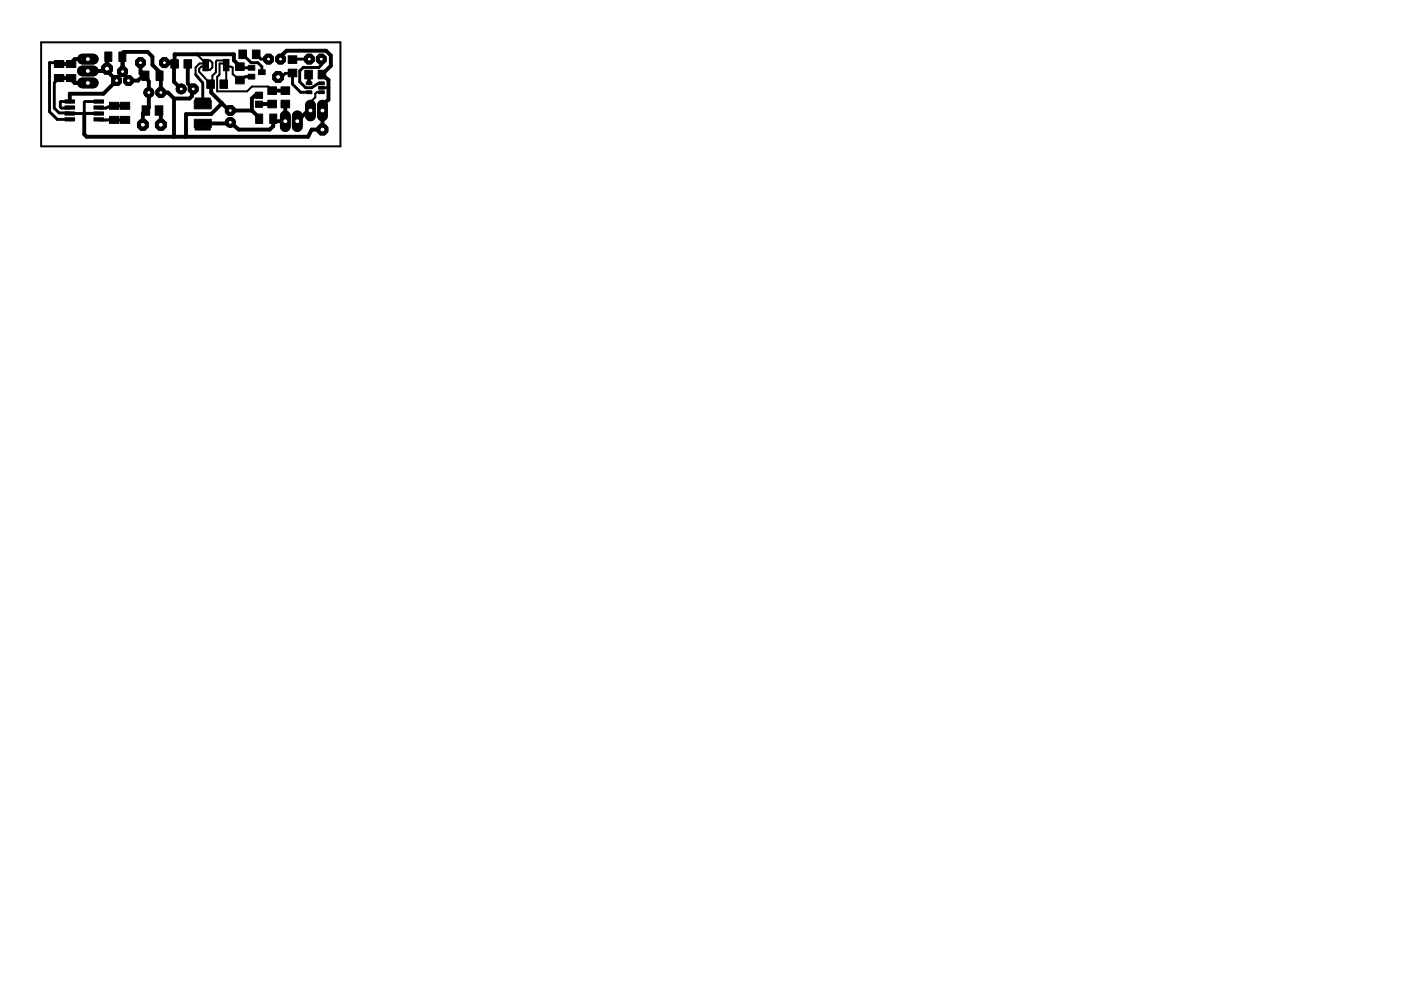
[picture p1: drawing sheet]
<svg xmlns="http://www.w3.org/2000/svg" width="297mm" height="210mm" viewBox="0 0 297 210" stroke-linecap="round" stroke-linejoin="round" font-family="sans-serif">
<g fill="#000" stroke="#000" stroke-width=".21">
<path d="M11.5 12.8h2v1.5h-2zM11.5 15.8h2v1.5h-2zM14.1 12.8h2v1.5h-2zM14.1 15.8h2v1.5h-2zM22.2 11h1.5v2h-1.5zM25.2 11h1.5v2h-1.5zM30.1 15.1h1.5v2h-1.5zM33.1 15.1h1.5v2h-1.5zM36.2 12.7h1.6v1.7h-1.6zM39 12.7h1.6v1.7h-1.6zM43 14.5h1.2v.5h-1.2zM43 13.9h1.2v.5h-1.2z"/>
<path d="M43 13.2h1.2v.5h-1.2zM43 12.6h1.2v.5h-1.2zM43.8 17h1.6v1.7h-1.6zM46.6 17h1.6v1.7h-1.6zM47.4 12.6h1.2v.5h-1.2zM47.4 13.2h1.2v.5h-1.2zM47.4 13.9h1.2v.5h-1.2zM47.4 14.5h1.2v.5h-1.2zM50 13.3h1.8v1.6h-1.8zM50 16.2h1.8v1.6h-1.8zM50.7 10.6h1.6v1.8h-1.6zM52.6 13.9h1.4v1h-1.4z"/>
<path d="M52.6 15.7h1.4v1.1h-1.4zM53.5 10.6h1.6v1.8h-1.6zM54.2 19.5h1.5v1.3h-1.5zM54.8 14.8h1.4v1h-1.4zM56.8 18.4h1.8v1.6h-1.8zM59.6 18.4h1.8v1.6h-1.8zM61.1 14.7h1.8v1.6h-1.8zM61.1 11.8h1.8v1.6h-1.8zM64.9 17.4h1.2v.5h-1.2zM64.9 19.3h1.2v.6h-1.2zM64.6 14.9h1.6v1.8h-1.6zM67.6 17.4h1.1v.5h-1.1z"/>
<path d="M67.6 18.3h1.1v.6h-1.1zM67.6 19.3h1.1v.6h-1.1zM67.5 14.9h1.6v1.8h-1.6zM13.8 21.2h2v.7h-2zM13.8 22.5h2v.6h-2zM13.8 23.7h2v.7h-2zM13.8 25h2v.7h-2zM19.9 21.2h2v.7h-2zM19.9 22.5h2v.6h-2zM19.9 23.7h2v.7h-2zM19.9 25h2v.7h-2zM23.2 21.7h2v1.5h-2z"/>
<path d="M23.2 24.7h2v1.5h-2zM25.5 21.7h2v1.5h-2zM25.5 24.7h2v1.5h-2zM30.1 22.4h1.6v2h-1.6zM32.9 22.4h1.6v2h-1.6zM41.2 25.3h3.6v1.8h-3.6zM41.2 21.3h3.6v1.8h-3.6zM54.2 21.4h1.5v1.4h-1.5zM54.2 24.2h1.5v2h-1.5zM56.8 21.3h1.8v1.6h-1.8zM57.2 24.2h1.5v2h-1.5zM59.6 21.3h1.8v1.6h-1.8z"/>
</g>
<g fill="#000" stroke="#000" stroke-width=".83">
<path d="M12.5 16.6h2.6zM12.5 13.6h2.6zM14.8 19.9v1.6zM15.1 16.8l.7 .8zM15.1 13.3l.7-.8zM15.8 17.6h2.8zM15.8 12.5h2.8zM18.6 15h3.1zM14.8 19.9h7.1zM21.7 15l.5-.4zM22.7 12.3v2.3zM22.7 12.3l.3-.3z"/>
<path d="M22.7 14.6v.4zM22.2 14.6h.5zM22.7 15l2 2.1zM21.9 19.9l2.8-2.8zM26 12v3.2zM26 11.3v3.9zM26.2 11l-.2 .3zM27.2 17.1h2.1zM29.8 13.3v2.3zM29.8 15.6l.5 .5zM30.3 16.1l-1 1zM26.2 11h5.1z"/>
<path d="M31.6 17.3v2.3zM30.8 16.1l.8 1.2zM31.6 19.6v3.2zM31.3 11l1 1zM32.3 12v1.8zM32.3 13.8l1.8 1.7zM34.1 15.3v4.3zM34.1 19.6h1.5zM36.9 13.7v3.6zM36.9 13.7l.1-.2zM34.9 13.3h2.1zM37 11.5v1.8z"/>
<path d="M36.9 17.3l1.5 1.6zM39.8 13.5v4.2zM39.8 17.7l1.2 1.2zM37 11.5h4.7zM44.8 18v1.6zM49.6 11.5v1.3zM41.7 11.5h7.9zM49.6 12.8l.8 .7zM59.5 12v.5zM57.7 19.2h2.8zM60.7 10.8l-1.2 1.2zM65.5 15.9v1.8z"/>
<path d="M68.3 15.8l1.8-1.9zM60.7 10.8h8.4zM68.3 15.8l1.3 1.1zM69.6 16.9v1.7zM69.1 10.8l1 1zM70.1 11.8v2.1zM17.9 24.4v4.1zM17.9 28.5l.5 .5zM30.3 24v2.5zM30.3 24l.6-.6zM31.6 22.8l-.7 .6zM34.1 23.8v2.7z"/>
<path d="M33.7 23.4l.4 .4zM35.6 19.6l1.3 1.3zM36.9 20.9h3.3zM36.9 20.9v8.1zM18.4 29h18.5zM36.9 29h2.3zM39.4 28.7l-.2 .3zM39.4 24.2h5.4zM39.4 24.2v4.5zM40.7 20.4l-.5 .5zM40.7 19.1v1.3zM47.1 21.9l-2.3 2.3z"/>
<path d="M47.1 21.9l1.5 1.5zM44.8 19.6l2.3 2.3zM43 26.2h5.6zM48.8 23.4h4.6zM48.8 26l1.8 1.5zM53.4 23.4l1.5 1.6zM53.4 20.9v2.5zM53.4 20.9l.8-.8zM50.6 27.5h6.6zM54.9 22.1h2.8zM57.9 25.2v1.5zM57.9 26.7l-.7 .8z"/>
<path d="M60.5 22.1v3.6zM58.4 25.7h2.1zM39.2 29h26.1zM63 25.7l2.3-2.3zM65.3 23.4h.5zM66.1 27.5l-.8 1.5zM68.4 22.2v1.2zM68.4 22.2l1.2-1.1zM68.4 23.4v4.1zM66.1 27.5h2.3zM69.6 18.6v2.5z"/>
</g>
<g fill="#000" stroke="#000" stroke-width=".42">
<path d="M12.3 13.3l.2 .3zM15.1 16.6v.2zM15.1 13.3v.3zM30.3 16.1h.5zM34.1 15.5l-.3 .6zM34.1 15.3v.2zM37 13.3v.2zM40.7 19.1l.3-.2zM41.5 14.3v1.5zM41.7 11.5l1.3 1.3zM42.2 14.6l.5-.5zM42.2 14.6v.6z"/>
<path d="M42.3 13.5l-.8 .8zM42.7 14.1h.9zM43 12.8h.6zM42.3 13.5h1.3zM43.6 12.8h1zM43.6 14.8h.9zM44.6 12.8l.4 .5zM42.2 15.2l2.4 2.6zM44.6 17.8l.4-.3zM44.6 17.8l.2 .2zM45 16.1l.8-.8zM45 16.1v1.4z"/>
<path d="M45 13.3v1zM45 14.3l-.5 .5zM45.8 13l.2-.2zM45.8 13v2.3zM46 12.8h2zM46 16.3l.5-.5zM46 16.3v3.1zM46.5 13.5v2.3zM46.6 13.5h1.4zM48 14.8v2.8zM47.4 17.8l.6-.2zM48 14.1h.9z"/>
<path d="M48.9 14.1l.4 .2zM49.3 14.3v1.4zM50.6 14.4l.3-.3zM50.4 14.1h.5zM49.3 15.7l1.6 1.3zM46 19.4h6.4zM53.4 18.4l-1 1zM53.4 18.4h3.5zM56.9 18.4l.8 .8zM62 12.6l.2-.1zM65.4 15.8l.1 .1zM66.8 19.9l.4-.3z"/>
<path d="M67.2 19.6h1zM67.5 17.7h.7zM14.7 22.9l.1-.1zM14.7 23.9l.1 .2zM17.9 21.7l.1-.2zM17.9 24.4l.3-.3zM17.9 23.7l.2 .2zM18.2 24.1h2.7zM18.1 23.9h2.7zM20.8 23.9l.1 .2zM20.9 22.8l.2 .1zM20.9 25.3l.2 .1z"/>
<path d="M23.4 22.4h.8zM41.5 27.2h3zM41.5 27.5h3zM41.5 21.1h3zM41.5 20.9h3zM48.6 23.4h.2zM48.8 26l-.2 .2zM54.2 20.1h.6zM54.9 25v.2zM57.9 25.2l.5 .5zM65.8 21.7l1-1.1zM65.8 21.7v1.7z"/>
<path d="M66.8 19.9v.7zM68.2 27.3l.2 .2z"/>
</g>
<g fill="#000" stroke="#000" stroke-width=".61">
<path d="M10.5 13.3h1.8zM11.5 17.6l1-1zM41.5 15.8l1.5 1.8zM43 17.6v4.6zM50.4 13.5v.6zM50.9 17l1.2-.7zM51.5 11.5l1.7 1.8zM50.6 14.4h2.7zM52.1 16.3h1.2zM53.2 13.3h1.5zM54.3 11.5l1 1zM55.5 14.1v1.2z"/>
<path d="M54.7 13.3l.8 .8zM55.3 12.5h1.6zM59 16.3h.7zM59.7 16.3l.8-.7zM60.5 15.6h1.4zM61.9 15.6l.1-.1zM62 15.5v2.3zM63.5 15v2.3zM63.5 15l.8-.7zM62 17.8l1.7 1.8zM64.3 14.3h3.3zM63.5 17.3l1.3 1.3z"/>
<path d="M63.7 19.6h1.8zM62.2 12.5h3.4zM64.8 18.6h1.3zM66.1 18.6l1.4-.9zM67.6 14.3l.5-.5zM68.1 12.5v1.3zM68.2 18.6h1.4zM10.5 13.3v10.4zM11.5 17.6v5.3zM10.5 23.7l1.6 1.6zM11.5 22.9l1 1zM12.8 21.7v1z"/>
<path d="M12.8 22.7l.2 .2zM12.9 21.5l-.1 .2zM13 22.9h1.7zM12.5 23.9h2.2zM12.1 25.3h2.7zM12.9 21.5h1.9zM17.9 21.7v2zM18 21.5h2.9zM14.8 24.1h6.1zM21.1 22.9h1.3zM21.1 25.4h1.3zM22.4 25.4h.6z"/>
<path d="M22.4 22.9l1-.5zM23 25.4h1.2zM24.2 22.4h2.3zM24.2 25.4h2.3z"/>
</g>
<path d="M65.8 22.3v2.3z" fill="#000" stroke="#000" stroke-width="2.3"/>
<circle cx="65.8" cy="23.4" r=".52" fill="#fff" stroke="#000" stroke-width=".21"/>
<path d="M68.4 22.3v2.3z" fill="#000" stroke="#000" stroke-width="2.3"/>
<circle cx="68.4" cy="23.4" r=".52" fill="#fff" stroke="#000" stroke-width=".21"/>
<path d="M60.5 24.6v2.2z" fill="#000" stroke="#000" stroke-width="2.3"/>
<circle cx="60.5" cy="25.7" r=".52" fill="#fff" stroke="#000" stroke-width=".21"/>
<path d="M63 24.6v2.2z" fill="#000" stroke="#000" stroke-width="2.3"/>
<circle cx="63" cy="25.7" r=".52" fill="#fff" stroke="#000" stroke-width=".21"/>
<circle cx="65.6" cy="12.5" r="1.12" fill="#000" stroke="#000" stroke-width=".21"/>
<circle cx="65.6" cy="12.5" r=".41" fill="#fff" stroke="#000" stroke-width=".21"/>
<circle cx="68.1" cy="12.5" r="1.12" fill="#000" stroke="#000" stroke-width=".21"/>
<circle cx="68.1" cy="12.5" r=".41" fill="#fff" stroke="#000" stroke-width=".21"/>
<circle cx="48.8" cy="23.4" r="1.12" fill="#000" stroke="#000" stroke-width=".21"/>
<circle cx="48.8" cy="23.4" r=".41" fill="#fff" stroke="#000" stroke-width=".21"/>
<circle cx="48.8" cy="25.9" r="1.05" fill="#000" stroke="#000" stroke-width=".21"/>
<circle cx="48.8" cy="26" r=".41" fill="#fff" stroke="#000" stroke-width=".21"/>
<circle cx="41" cy="18.9" r="1.12" fill="#000" stroke="#000" stroke-width=".21"/>
<circle cx="41" cy="18.9" r=".41" fill="#fff" stroke="#000" stroke-width=".21"/>
<circle cx="38.4" cy="18.9" r="1.05" fill="#000" stroke="#000" stroke-width=".21"/>
<circle cx="38.4" cy="18.9" r=".41" fill="#fff" stroke="#000" stroke-width=".21"/>
<circle cx="56.9" cy="12.5" r="1.12" fill="#000" stroke="#000" stroke-width=".21"/>
<circle cx="56.9" cy="12.5" r=".41" fill="#fff" stroke="#000" stroke-width=".21"/>
<circle cx="59.5" cy="12.5" r="1.12" fill="#000" stroke="#000" stroke-width=".21"/>
<circle cx="59.5" cy="12.5" r=".41" fill="#fff" stroke="#000" stroke-width=".21"/>
<circle cx="34.1" cy="19.6" r="1.12" fill="#000" stroke="#000" stroke-width=".21"/>
<circle cx="34.1" cy="19.6" r=".41" fill="#fff" stroke="#000" stroke-width=".21"/>
<circle cx="31.6" cy="19.6" r="1.05" fill="#000" stroke="#000" stroke-width=".21"/>
<circle cx="31.6" cy="19.6" r=".41" fill="#fff" stroke="#000" stroke-width=".21"/>
<circle cx="24.7" cy="17.1" r="1.12" fill="#000" stroke="#000" stroke-width=".21"/>
<circle cx="24.7" cy="17.1" r=".41" fill="#fff" stroke="#000" stroke-width=".21"/>
<circle cx="26" cy="15.2" r="1.12" fill="#000" stroke="#000" stroke-width=".21"/>
<circle cx="26" cy="15.2" r=".41" fill="#fff" stroke="#000" stroke-width=".21"/>
<circle cx="27.2" cy="17.1" r="1.12" fill="#000" stroke="#000" stroke-width=".21"/>
<circle cx="27.3" cy="17.1" r=".41" fill="#fff" stroke="#000" stroke-width=".21"/>
<path d="M17.5 12.5h2.3z" fill="#000" stroke="#000" stroke-width="2.3"/>
<circle cx="18.6" cy="12.5" r=".52" fill="#fff" stroke="#000" stroke-width=".21"/>
<path d="M17.5 15h2.3z" fill="#000" stroke="#000" stroke-width="2.3"/>
<circle cx="18.6" cy="15" r=".52" fill="#fff" stroke="#000" stroke-width=".21"/>
<path d="M17.5 17.6h2.3z" fill="#000" stroke="#000" stroke-width="2.3"/>
<circle cx="18.6" cy="17.6" r=".52" fill="#fff" stroke="#000" stroke-width=".21"/>
<circle cx="34.9" cy="13.3" r="1.12" fill="#000" stroke="#000" stroke-width=".21"/>
<circle cx="34.9" cy="13.3" r=".41" fill="#fff" stroke="#000" stroke-width=".21"/>
<circle cx="29.8" cy="13.3" r="1.12" fill="#000" stroke="#000" stroke-width=".21"/>
<circle cx="29.8" cy="13.3" r=".41" fill="#fff" stroke="#000" stroke-width=".21"/>
<circle cx="30.3" cy="26.5" r="1.23" fill="#000" stroke="#000" stroke-width=".21"/>
<circle cx="30.3" cy="26.5" r=".52" fill="#fff" stroke="#000" stroke-width=".21"/>
<circle cx="22.7" cy="14.6" r="1.23" fill="#000" stroke="#000" stroke-width=".21"/>
<circle cx="22.7" cy="14.6" r=".52" fill="#fff" stroke="#000" stroke-width=".21"/>
<circle cx="34.1" cy="26.5" r="1.23" fill="#000" stroke="#000" stroke-width=".21"/>
<circle cx="34.1" cy="26.5" r=".52" fill="#fff" stroke="#000" stroke-width=".21"/>
<circle cx="59" cy="16.3" r="1.23" fill="#000" stroke="#000" stroke-width=".21"/>
<circle cx="59" cy="16.3" r=".52" fill="#fff" stroke="#000" stroke-width=".21"/>
<circle cx="68.4" cy="27.5" r="1.23" fill="#000" stroke="#000" stroke-width=".21"/>
<circle cx="68.4" cy="27.5" r=".52" fill="#fff" stroke="#000" stroke-width=".21"/>
<path d="M65.8 22.3v2.3z" fill="#000" stroke="#000" stroke-width="2.3"/>
<circle cx="65.8" cy="23.4" r=".52" fill="#fff" stroke="#000" stroke-width=".21"/>
<path d="M68.4 22.3v2.3z" fill="#000" stroke="#000" stroke-width="2.3"/>
<circle cx="68.4" cy="23.4" r=".52" fill="#fff" stroke="#000" stroke-width=".21"/>
<path d="M60.5 24.6v2.2z" fill="#000" stroke="#000" stroke-width="2.3"/>
<circle cx="60.5" cy="25.7" r=".52" fill="#fff" stroke="#000" stroke-width=".21"/>
<path d="M63 24.6v2.2z" fill="#000" stroke="#000" stroke-width="2.3"/>
<circle cx="63" cy="25.7" r=".52" fill="#fff" stroke="#000" stroke-width=".21"/>
<circle cx="65.6" cy="12.5" r="1.12" fill="#000" stroke="#000" stroke-width=".21"/>
<circle cx="65.6" cy="12.5" r=".41" fill="#fff" stroke="#000" stroke-width=".21"/>
<circle cx="68.1" cy="12.5" r="1.12" fill="#000" stroke="#000" stroke-width=".21"/>
<circle cx="68.1" cy="12.5" r=".41" fill="#fff" stroke="#000" stroke-width=".21"/>
<circle cx="48.8" cy="23.4" r="1.12" fill="#000" stroke="#000" stroke-width=".21"/>
<circle cx="48.8" cy="23.4" r=".41" fill="#fff" stroke="#000" stroke-width=".21"/>
<circle cx="48.8" cy="25.9" r="1.05" fill="#000" stroke="#000" stroke-width=".21"/>
<circle cx="48.8" cy="26" r=".41" fill="#fff" stroke="#000" stroke-width=".21"/>
<circle cx="41" cy="18.9" r="1.12" fill="#000" stroke="#000" stroke-width=".21"/>
<circle cx="41" cy="18.9" r=".41" fill="#fff" stroke="#000" stroke-width=".21"/>
<circle cx="38.4" cy="18.9" r="1.05" fill="#000" stroke="#000" stroke-width=".21"/>
<circle cx="38.4" cy="18.9" r=".41" fill="#fff" stroke="#000" stroke-width=".21"/>
<circle cx="56.9" cy="12.5" r="1.12" fill="#000" stroke="#000" stroke-width=".21"/>
<circle cx="56.9" cy="12.5" r=".41" fill="#fff" stroke="#000" stroke-width=".21"/>
<circle cx="59.5" cy="12.5" r="1.12" fill="#000" stroke="#000" stroke-width=".21"/>
<circle cx="59.5" cy="12.5" r=".41" fill="#fff" stroke="#000" stroke-width=".21"/>
<circle cx="34.1" cy="19.6" r="1.12" fill="#000" stroke="#000" stroke-width=".21"/>
<circle cx="34.1" cy="19.6" r=".41" fill="#fff" stroke="#000" stroke-width=".21"/>
<circle cx="31.6" cy="19.6" r="1.05" fill="#000" stroke="#000" stroke-width=".21"/>
<circle cx="31.6" cy="19.6" r=".41" fill="#fff" stroke="#000" stroke-width=".21"/>
<circle cx="24.7" cy="17.1" r="1.12" fill="#000" stroke="#000" stroke-width=".21"/>
<circle cx="24.7" cy="17.1" r=".41" fill="#fff" stroke="#000" stroke-width=".21"/>
<circle cx="26" cy="15.2" r="1.12" fill="#000" stroke="#000" stroke-width=".21"/>
<circle cx="26" cy="15.2" r=".41" fill="#fff" stroke="#000" stroke-width=".21"/>
<circle cx="27.2" cy="17.1" r="1.12" fill="#000" stroke="#000" stroke-width=".21"/>
<circle cx="27.3" cy="17.1" r=".41" fill="#fff" stroke="#000" stroke-width=".21"/>
<path d="M17.5 12.5h2.3z" fill="#000" stroke="#000" stroke-width="2.3"/>
<circle cx="18.6" cy="12.5" r=".52" fill="#fff" stroke="#000" stroke-width=".21"/>
<path d="M17.5 15h2.3z" fill="#000" stroke="#000" stroke-width="2.3"/>
<circle cx="18.6" cy="15" r=".52" fill="#fff" stroke="#000" stroke-width=".21"/>
<path d="M17.5 17.6h2.3z" fill="#000" stroke="#000" stroke-width="2.3"/>
<circle cx="18.6" cy="17.6" r=".52" fill="#fff" stroke="#000" stroke-width=".21"/>
<circle cx="34.9" cy="13.3" r="1.12" fill="#000" stroke="#000" stroke-width=".21"/>
<circle cx="34.9" cy="13.3" r=".41" fill="#fff" stroke="#000" stroke-width=".21"/>
<circle cx="29.8" cy="13.3" r="1.12" fill="#000" stroke="#000" stroke-width=".21"/>
<circle cx="29.8" cy="13.3" r=".41" fill="#fff" stroke="#000" stroke-width=".21"/>
<circle cx="30.3" cy="26.5" r="1.23" fill="#000" stroke="#000" stroke-width=".21"/>
<circle cx="30.3" cy="26.5" r=".52" fill="#fff" stroke="#000" stroke-width=".21"/>
<circle cx="22.7" cy="14.6" r="1.23" fill="#000" stroke="#000" stroke-width=".21"/>
<circle cx="22.7" cy="14.6" r=".52" fill="#fff" stroke="#000" stroke-width=".21"/>
<circle cx="34.1" cy="26.5" r="1.23" fill="#000" stroke="#000" stroke-width=".21"/>
<circle cx="34.1" cy="26.5" r=".52" fill="#fff" stroke="#000" stroke-width=".21"/>
<circle cx="59" cy="16.3" r="1.23" fill="#000" stroke="#000" stroke-width=".21"/>
<circle cx="59" cy="16.3" r=".52" fill="#fff" stroke="#000" stroke-width=".21"/>
<circle cx="68.4" cy="27.5" r="1.23" fill="#000" stroke="#000" stroke-width=".21"/>
<circle cx="68.4" cy="27.5" r=".52" fill="#fff" stroke="#000" stroke-width=".21"/>
<path d="M8.7 9h63.5zM72.2 9v22zM8.7 9v22zM8.7 31h63.5z" fill="#000" stroke="#000" stroke-width=".42"/>
</svg>
